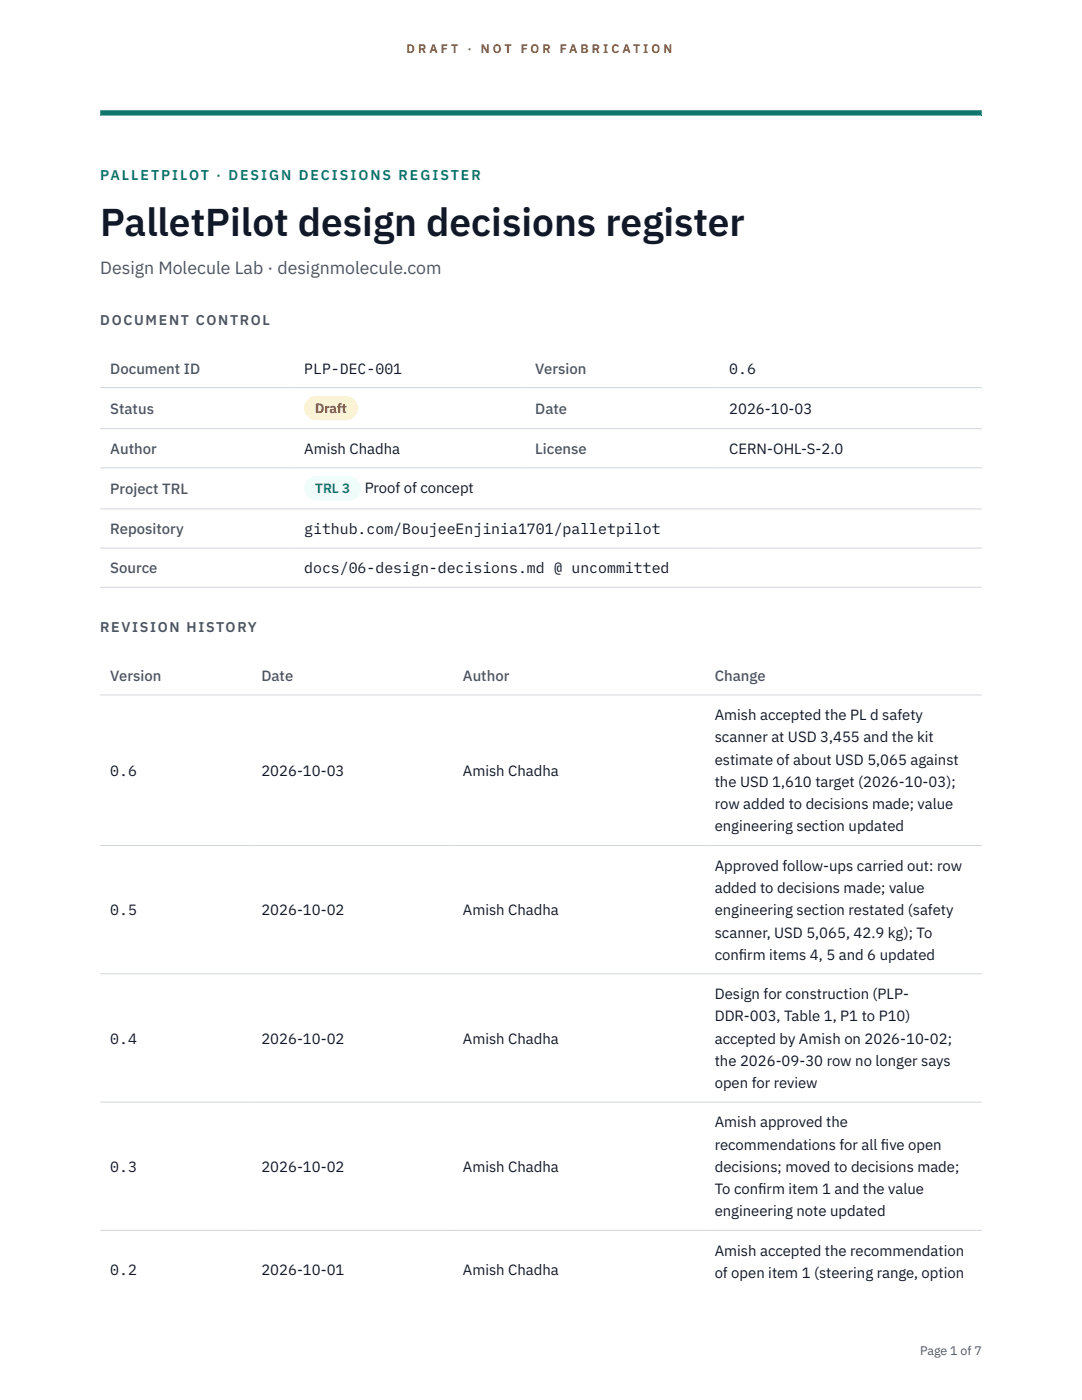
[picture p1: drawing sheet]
<svg xmlns="http://www.w3.org/2000/svg" width="216mm" height="279mm" viewBox="0 0 216 279" stroke-linecap="round" stroke-linejoin="round" font-family="sans-serif">
<defs><g id="words">
<text font-size="7.8" fill="#111827" x="20" y="47.1">PalletPilot design decisions register</text>
<text font-size="3.5" fill="#4b5563" x="20" y="54.6">Design Molecule Lab · designmolecule.com</text>
<g font-size="3" fill="#4b5563">
<text x="22" y="74.5">Document ID</text>
<text x="106.8" y="74.5">Version</text>
<text x="22" y="82.6">Status</text>
<text x="106.8" y="82.6">Date</text>
<text x="22" y="90.6">Author</text>
<text x="106.8" y="90.6">License</text>
<text x="22" y="98.6">Project TRL</text>
<text x="22" y="106.6">Repository</text>
<text x="22" y="114.4">Source</text>
<text x="22" y="135.9">Version</text>
<text x="52.2" y="135.9">Date</text>
<text x="92.4" y="135.9">Author</text>
<text x="142.6" y="135.9">Change</text>
</g>
<g font-size="3" fill="#111827">
<text x="60.7" y="74.5">PLP-DEC-001</text>
<text x="145.5" y="74.5">0.6</text>
<text x="145.5" y="82.6">2026-10-03</text>
<text x="60.7" y="90.6">Amish Chadha</text>
<text x="145.5" y="90.6">CERN-OHL-S-2.0</text>
<text x="72.8" y="98.5">Proof of concept</text>
<text x="60.7" y="106.6">github.com/BoujeeEnjinia1701/palletpilot</text>
<text x="60.7" y="114.4">docs/06-design-decisions.md @ uncommitted</text>
<text x="142.6" y="143.7">Amish accepted the PL d safety</text>
<text x="142.6" y="148.2">scanner at USD 3,455 and the kit</text>
<text x="22" y="154.8">0.6</text>
<text x="52.2" y="154.8">2026-10-03</text>
<text x="92.4" y="154.8">Amish Chadha</text>
<text x="142.6" y="152.6">estimate of about USD 5,065 against</text>
<text x="142.6" y="157.1">the USD 1,610 target (2026-10-03);</text>
<text x="142.6" y="161.5">row added to decisions made; value</text>
<text x="142.6" y="165.9">engineering section updated</text>
<text x="142.6" y="173.8">Approved follow-ups carried out: row</text>
<text x="142.6" y="178.2">added to decisions made; value</text>
<text x="22" y="182.7">0.5</text>
<text x="52.2" y="182.7">2026-10-02</text>
<text x="92.4" y="182.7">Amish Chadha</text>
<text x="142.6" y="182.7">engineering section restated (safety</text>
<text x="142.6" y="187.1">scanner, USD 5,065, 42.9 kg); To</text>
<text x="142.6" y="191.5">conf</text>
<text x="147.4" y="191.5">irm items 4, 5 and 6 updated</text>
<text x="142.6" y="199.4">Design for construction (PLP-</text>
<text x="142.6" y="203.8">DDR-003, Table 1, P1 to P10)</text>
<text x="22" y="208.3">0.4</text>
<text x="52.2" y="208.3">2026-10-02</text>
<text x="92.4" y="208.3">Amish Chadha</text>
<text x="142.6" y="208.3">accepted by Amish on 2026-10-02;</text>
<text x="142.6" y="212.7">the 2026-09-30 row no longer says</text>
<text x="142.6" y="217.1">open for review</text>
<text x="142.6" y="225">Amish approved the</text>
<text x="22" y="233.9">0.3</text>
<text x="52.2" y="233.9">2026-10-02</text>
<text x="92.4" y="233.9">Amish Chadha</text>
<text x="142.6" y="229.4">recommendations for all f</text>
<text x="142.6" y="233.9">decisions; moved to decisions made;</text>
<text x="175.8" y="229.4">ive open</text>
<text x="142.6" y="238.3">To conf</text>
<text x="151.3" y="238.3">irm item 1 and the value</text>
<text x="142.6" y="242.7">engineering note updated</text>
<text x="142.6" y="250.6">Amish accepted the recommendation</text>
<text x="22" y="254.4">0.2</text>
<text x="52.2" y="254.4">2026-10-01</text>
<text x="92.4" y="254.4">Amish Chadha</text>
<text x="142.6" y="255">of open item 1 (steering range, option</text>
</g>
<text font-size="2.8" fill="#0f766e" x="20" y="36">PALLETPILOT · DESIGN DECISIONS REGISTER</text>
<g font-size="2.8" fill="#4b5563">
<text x="20" y="64.8">DOCUMENT CONTROL</text>
<text x="20" y="126.2">REVISION HISTORY</text>
</g>
<text font-size="2.7" fill="#92400e" x="62.9" y="82.5">Draft</text>
<text font-size="2.7" fill="#0f766e" x="62.9" y="98.5">TRL 3</text>
<g font-size="2.5" fill="#b45309">
<text x="81.1" y="10.5">D R A F T</text>
<text x="93.3" y="10.5">·</text>
<text x="95.9" y="10.5">N O T</text>
<text x="103.9" y="10.5">F O R</text>
<text x="111.7" y="10.5">F A B R I C A T I O N</text>
</g>
<text font-size="2.5" fill="#4b5563" x="183.6" y="270.3">Page 1 of 7</text>
</g></defs>
<path d="M20 23.1h175.9zM20 22h175.9v1.1h-175.9z" fill-rule="evenodd" fill="#0f766e"/>
<path d="M20 77.3h175.9M20 85.5h175.9M20 93.4h175.9M20 101.6h175.9M20 109.4h175.9M20 117.2h175.9M20 138.7h175.9M20 168.7h175.9M20 194.3h175.9M20 219.9h175.9M20 245.5h175.9" fill="none" stroke="#d1d5db" stroke-width=".2"/>
<path d="M60.7 79h10.7v4.9h-10.7z" fill="#fef3c7"/>
<path d="M60.7 95.1h11.4v4.8h-11.4z" fill="#f0fdfa"/>
<use href="#words"/>
</svg>
